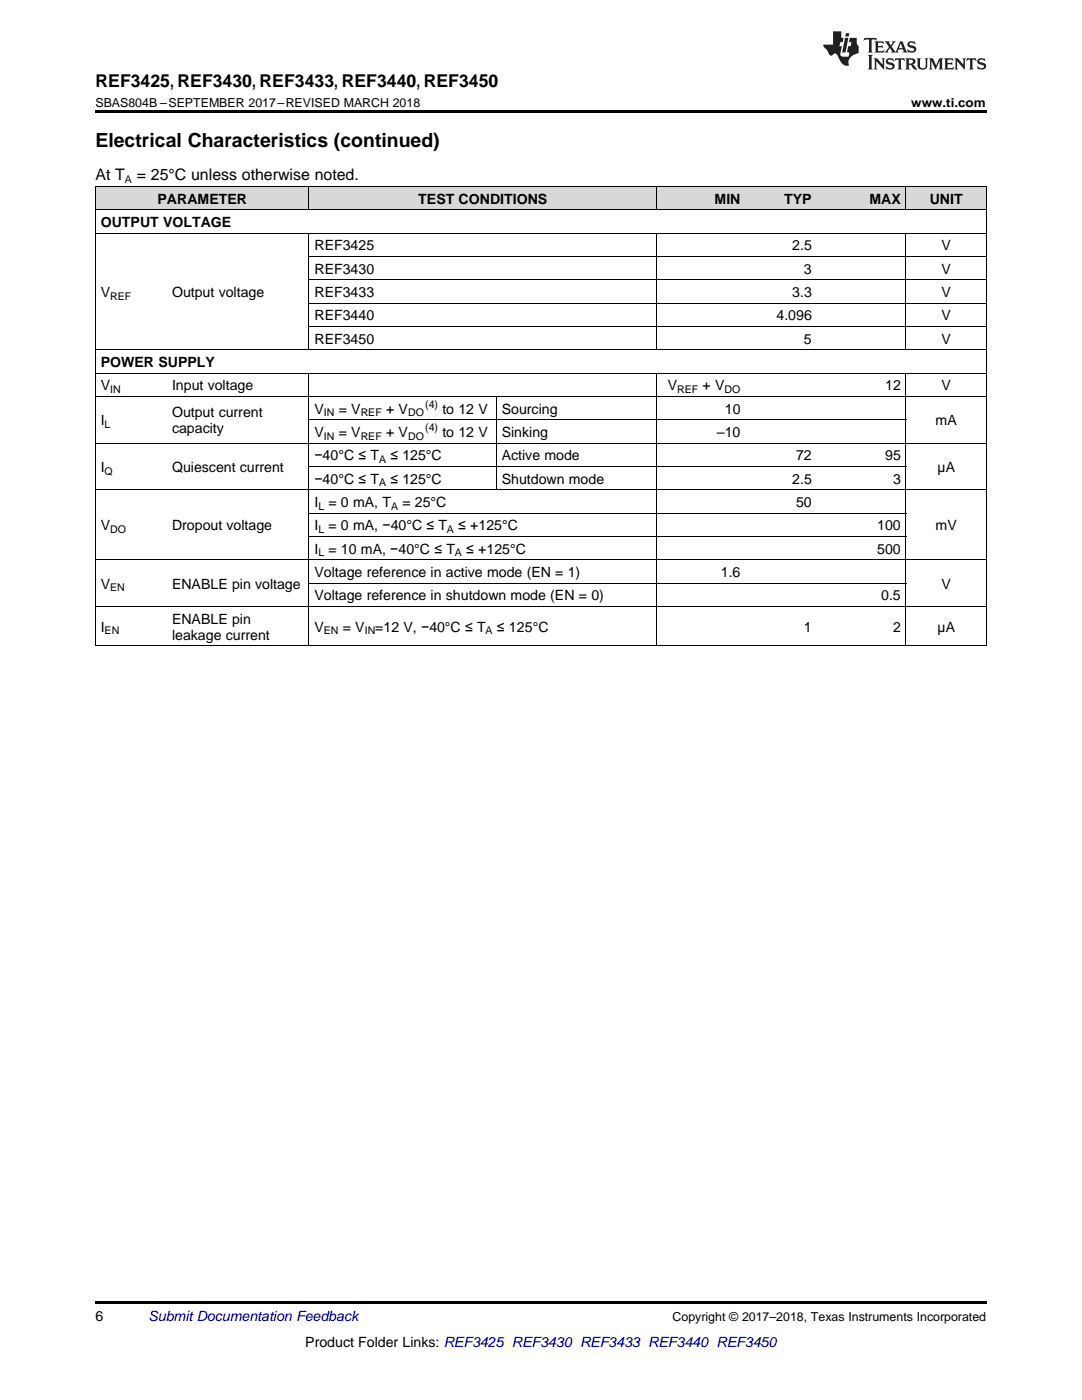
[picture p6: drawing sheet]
<svg xmlns="http://www.w3.org/2000/svg" width="216mm" height="279mm" viewBox="0 0 216 279" stroke-linecap="round" stroke-linejoin="round" font-family="sans-serif">
<defs><g id="words">
<text font-size="3.9" x="19" y="29.3">Electrical Characteristics (continued)</text>
<text font-size="3.5" x="19" y="17.3">REF3425, REF3430, REF3433, REF3440, REF3450</text>
<g font-size="3.2">
<text x="19" y="36">At T</text>
<text x="27.3" y="36">= 25°C unless otherwise noted.</text>
</g>
<g font-size="2.8">
<text x="31.4" y="40.6">PARAMETER</text>
<text x="83.5" y="40.6">TEST CONDITIONS</text>
<text x="142.6" y="40.6">MIN</text>
<text x="156.5" y="40.6">TYP</text>
<text x="173.5" y="40.6">MAX</text>
<text x="185.5" y="40.6">UNIT</text>
<text x="20.1" y="45.3">OUTPUT VOLTAGE</text>
<text x="62.8" y="50">REF3425</text>
<text x="158.1" y="50">2.5</text>
<text x="187.9" y="50">V</text>
<text x="20.1" y="59.3">V</text>
<text x="34.3" y="59.3">Output voltage</text>
<text x="62.8" y="54.6">REF3430</text>
<text x="62.8" y="59.3">REF3433</text>
<text x="158.1" y="59.3">3.3</text>
<text x="160.4" y="54.6">3</text>
<text x="187.9" y="54.6">V</text>
<text x="187.9" y="59.3">V</text>
<text x="62.8" y="63.9">REF3440</text>
<text x="154.9" y="63.9">4.096</text>
<text x="187.9" y="63.9">V</text>
<text x="62.8" y="68.6">REF3450</text>
<text x="160.4" y="68.6">5</text>
<text x="187.9" y="68.6">V</text>
<text x="20.1" y="73.2">POWER SUPPLY</text>
<text x="20.1" y="77.9">V</text>
<text x="34.3" y="77.9">Input voltage</text>
<text x="133.2" y="77.9">V</text>
<text x="140.2" y="77.9">+ V</text>
<text x="176.6" y="77.9">12</text>
<text x="187.9" y="77.9">V</text>
<text x="34.3" y="83.3">Output current</text>
<text x="62.8" y="82.5">V</text>
<text x="67.6" y="82.5">= V</text>
<text x="77" y="82.5">+ V</text>
<text x="88.3" y="82.5">to 12 V</text>
<text x="100.1" y="82.5">Sourcing</text>
<text x="144.6" y="82.5">10</text>
<text x="20.1" y="84.9">I</text>
<text x="34.3" y="86.5">capacity</text>
<text x="62.8" y="87.2">V</text>
<text x="67.6" y="87.2">= V</text>
<text x="77" y="87.2">+ V</text>
<text x="88.3" y="87.2">to 12 V</text>
<text x="100.1" y="87.2">Sinking</text>
<text x="143.1" y="87.2">–10</text>
<text x="186.7" y="84.9">mA</text>
<text x="20.1" y="94.2">I</text>
<text x="34.3" y="94.2">Quiescent current</text>
<text x="62.8" y="91.9">−40°C ≤ T</text>
<text x="77.9" y="91.9">≤ 125°C</text>
<text x="100.1" y="91.9">Active mode</text>
<text x="158.9" y="91.9">72</text>
<text x="176.6" y="91.9">95</text>
<text x="187.1" y="94.2">µA</text>
<text x="62.8" y="96.5">−40°C ≤ T</text>
<text x="62.8" y="101.2">I</text>
<text x="65.5" y="101.2">= 0 mA, T</text>
<text x="77.9" y="96.5">≤ 125°C</text>
<text x="80.3" y="101.2">= 25°C</text>
<text x="100.1" y="96.5">Shutdown mode</text>
<text x="158.1" y="96.5">2.5</text>
<text x="158.9" y="101.2">50</text>
<text x="178.2" y="96.5">3</text>
<text x="20.1" y="105.8">V</text>
<text x="34.3" y="105.8">Dropout voltage</text>
<text x="62.8" y="105.8">I</text>
<text x="65.5" y="105.8">= 0 mA, −40°C ≤ T</text>
<text x="91.4" y="105.8">≤ +125°C</text>
<text x="175" y="105.8">100</text>
<text x="186.7" y="105.8">mV</text>
<text x="62.8" y="110.5">I</text>
<text x="65.5" y="110.5">= 10 mA, −40°C ≤ T</text>
<text x="93" y="110.5">≤ +125°C</text>
<text x="175" y="110.5">500</text>
<text x="20.1" y="117.5">V</text>
<text x="34.3" y="117.5">ENABLE pin voltage</text>
<text x="62.8" y="115.1">Voltage reference in active mode (EN = 1)</text>
<text x="62.8" y="119.8">Voltage reference in shutdown mode (EN = 0)</text>
<text x="143.8" y="115.1">1.6</text>
<text x="175.8" y="119.8">0.5</text>
<text x="187.9" y="117.5">V</text>
<text x="34.3" y="124.5">ENABLE pin</text>
<text x="20.1" y="126">I</text>
<text x="34.3" y="127.6">leakage current</text>
<text x="62.8" y="126">V</text>
<text x="68.4" y="126">= V</text>
<text x="74.9" y="126">=12 V, −40°C ≤ T</text>
<text x="99.2" y="126">≤ 125°C</text>
<text x="160.4" y="126">1</text>
<text x="178.2" y="126">2</text>
<text x="187.1" y="126">µA</text>
<text x="19" y="263.6">6</text>
<text x="60.9" y="268.9">Product Folder Links: REF3425 REF3430 REF3433 REF3440 REF3450</text>
</g>
<text font-size="2.8" fill="#0000c8" x="29.6" y="263.6">Submit Documentation Feedback</text>
<g font-size="2.5">
<text x="19" y="21.4">SBAS804B –SEPTEMBER 2017–REVISED MARCH 2018</text>
<text x="181.8" y="21.4">www.ti.com</text>
<text x="134.2" y="263.6">Copyright © 2017–2018, Texas Instruments Incorporated</text>
</g>
<g font-size="2.1">
<text x="24.9" y="36.6">A</text>
<text x="22" y="59.8">REF</text>
<text x="22" y="78.5">IN</text>
<text x="64.6" y="83.1">IN</text>
<text x="72" y="83.1">REF</text>
<text x="81.4" y="83.1">DO</text>
<text x="84.8" y="81.4">(4)</text>
<text x="135.1" y="78.5">REF</text>
<text x="144.6" y="78.5">DO</text>
<text x="20.9" y="85.4">L</text>
<text x="64.6" y="87.8">IN</text>
<text x="72" y="87.8">REF</text>
<text x="81.4" y="87.8">DO</text>
<text x="84.8" y="86.1">(4)</text>
<text x="20.9" y="94.8">Q</text>
<text x="75.6" y="92.4">A</text>
<text x="63.5" y="101.7">L</text>
<text x="75.6" y="97.1">A</text>
<text x="78" y="101.7">A</text>
<text x="22" y="106.4">DO</text>
<text x="63.5" y="106.4">L</text>
<text x="89.2" y="106.4">A</text>
<text x="63.5" y="111.1">L</text>
<text x="90.8" y="111.1">A</text>
<text x="22" y="118">EN</text>
<text x="20.9" y="126.6">EN</text>
<text x="64.6" y="126.6">EN</text>
<text x="72.8" y="126.6">IN</text>
<text x="96.9" y="126.6">A</text>
</g>
</g></defs>
<g fill="#d8d8d8">
<path d="M19 37.3h14.3v4.6h-14.3z"/>
<path d="M33.3 37.3h28.4v4.6h-28.4z"/>
<path d="M61.7 37.3h37.4v4.6h-37.4z"/>
<path d="M99.1 37.3h15.9v4.6h-15.9z"/>
<path d="M115 37.3h16.1v4.6h-16.1z"/>
<path d="M131.1 37.3h17.7v4.6h-17.7z"/>
<path d="M148.8 37.3h14.3v4.6h-14.3z"/>
<path d="M163.1 37.3h17.7v4.6h-17.7z"/>
<path d="M180.8 37.3h16v4.6h-16z"/>
</g>
<path d="M19 22h177.8v.5h-177.8zM19 259.7h177.8v.5h-177.8z" fill="#000"/>
<g fill="none" stroke="#000" stroke-width=".2">
<path d="M19 37.2h177.8v91.7M19.1 37.2v91.7M61.6 37.2v4.7M131 37.2v4.7M180.8 37.2v4.7M19 46.5h177.8M19 41.9h177.8M61.6 46.6v23.2M61.7 55.8h135.1M61.7 51.2h135.1M131 46.6v23.2M180.8 46.6v23.2"/>
<path d="M19 79.1h177.8M19 74.5h177.8M19 69.8h177.8M61.6 74.5v54.4M61.7 65.1h135.1M61.7 60.5h135.1M99 79.2v18.6M131 74.5v54.4M180.8 74.5v54.4M19 97.7h177.8M19 88.4h177.8M61.7 93.1h119.1"/>
<path d="M61.7 83.8h119.1M19 111.7h177.8M61.7 116.4h119.1M61.7 107.1h119.1M61.7 102.4h119.1M19 128.9h177.8M19 121h177.8"/>
</g>
<g fill="#231f20">
<path d="M172.5 7.6l-.1 .5 .4-.2h.6v.1v2.1l-.2 .4h.9l-.2-.4v-2.1l.1-.1h.5l.5 .2-.2-.5zM174.5 8.3l.2 .3v1.5l-.2 .4h1.8l.2-.6a1.04 1.04 0 0 1-1.3 .2v-.7h.6l.3 .2v-.6l-.3 .2h-.6v-.6l.8-.1 .4 .3-.2-.5zM176.5 8.3l.9 1.1-.9 1.1h.8l-.2-.2 .4-.7 .5 .7-.2 .2h1.5l-.2-.2 .2-.4h.9l.1 .4-.2 .2h1l-.3-.3-.7-1.9h-.5l-.9 2-.8-1 .9-1h-.8l.1 .3-.4 .5-.3-.6 .1-.2zM179.7 8.6l.4 1h-.7zM181.3 8.4a.63 .63 0 0 0-.2 .7 .63 .63 0 0 0 .6 .4l.6 .2 .1 .2a.75 .75 0 0 1-.7 .4 .75 .75 0 0 1-.6-.5l.1 .7 .1-.1a1.11 1.11 0 0 0 1.5-.6 1.13 1.13 0 0 0-1.2-.8l-.1-.4a1.04 1.04 0 0 1 1.2 .2l-.2-.5-.2 .1-.4-.2zM173.2 10.9l.2 .4v2.2l-.2 .4h1l-.3-.4v-2.2l.3-.4zM174.3 11.6l.3 .4v1.5l-.3 .4h.8l-.2-.4v-1.3l1.5 1.7v-1.9l.2-.4h-.7l.2 .4v.9l-1.1-1.3zM177 11.8a.62 .62 0 0 0-.2 .7 .62 .62 0 0 0 .6 .4l.6 .1 .1 .3a.76 .76 0 0 1-.7 .3 .76 .76 0 0 1-.7-.4l.2 .7 .1-.1a1.11 1.11 0 0 0 1.5-.6 1.13 1.13 0 0 0-1.2-.8l-.1-.4a1.04 1.04 0 0 1 1.2 .2l-.2-.6-.2 .1-.5-.1zM178.7 11.6l-.2 .6a.61 .61 0 0 1 .8-.3v1.6l-.2 .4h.9l-.2-.4v-1.6a.63 .63 0 0 1 .7 .3l-.1-.6zM180.6 11.6l.3 .4v1.5l-.3 .4h1l-.2-.2-.1-.8 .6 .2a.76 .76 0 0 0 1.2 .7l-1-1a.58 .58 0 0 0 .6-.5 .58 .58 0 0 0-.5-.6zM181.4 11.9h.1a.45 .45 0 0 1 .5 .1 .45 .45 0 0 1 .1 .5l-.8 .2zM182.9 11.6l.2 .2a2.17 2.17 0 0 0 .3 1.9 .99 .99 0 0 0 1.6-.6v-1.1l.2-.4h-.7l.2 .2a1.92 1.92 0 0 1-.2 1.8 .6 .6 0 0 1-.9-.5v-1.1l.2-.4zM185.4 11.6l.2 .4v1.5l-.2 .4h.7l-.2-.4v-1.4l.8 1.8 .8-1.8v1.4l-.2 .4h.9l-.2-.4v-1.5l.2-.4h-.8l-.6 1.5-.6-1.5zM188.4 11.6l.2 .4v1.5l-.2 .4h1.8l.1-.6a1.04 1.04 0 0 1-1.2 .1v-.6h.5l.4 .2v-.6l-.4 .2h-.5v-.7h.8l.3 .3-.1-.6zM190.5 11.6l.2 .4v1.5l-.2 .4h.7l-.2-.4v-1.3l1.5 1.7v-1.9l.2-.4h-.7l.2 .4v.9l-1.1-1.3zM192.9 11.6l-.1 .6a.61 .61 0 0 1 .7-.3l.1 1.6-.3 .4h1l-.3-.4 .1-1.6a.63 .63 0 0 1 .7 .3l-.1-.6zM195.2 11.8a.62 .62 0 0 0-.2 .7 .62 .62 0 0 0 .6 .4l.6 .1 .1 .3a.76 .76 0 0 1-.7 .3 .76 .76 0 0 1-.6-.4l.1 .7 .1-.1a1.11 1.11 0 0 0 1.6-.6 1.13 1.13 0 0 0-1.3-.8l-.1-.4a1.04 1.04 0 0 1 1.2 .2l-.1-.6-.2 .1-.5-.1z"/>
<path d="M166.2 6.3v2.6h-1.9v.4l.8 .9a.91 .91 0 0 0 1 .8 .56 .56 0 0 1 .5-.3 .56 .56 0 0 1 .5 .3l.4 .8a1.53 1.53 0 0 0 1.9 1.2 1.54 1.54 0 0 1 1-2.1l.9-.3v-1.4a1.52 1.52 0 0 1-.4-1.6h-1.3l-.2 .8h.5l-.2 .8h-.5l-.1 1v.2l.4 .1-.2 .8a1.93 1.93 0 0 1-1.6-.3l.3-1.8h-.5l.2-.8h.4l.2-.8h-.4v-1.3zM168.6 7.6l-.6 2.9h.7l.6-2.9zM168.8 6.6l-.1 .7h.6l.2-.7z"/>
</g>
<use href="#words"/>
</svg>
